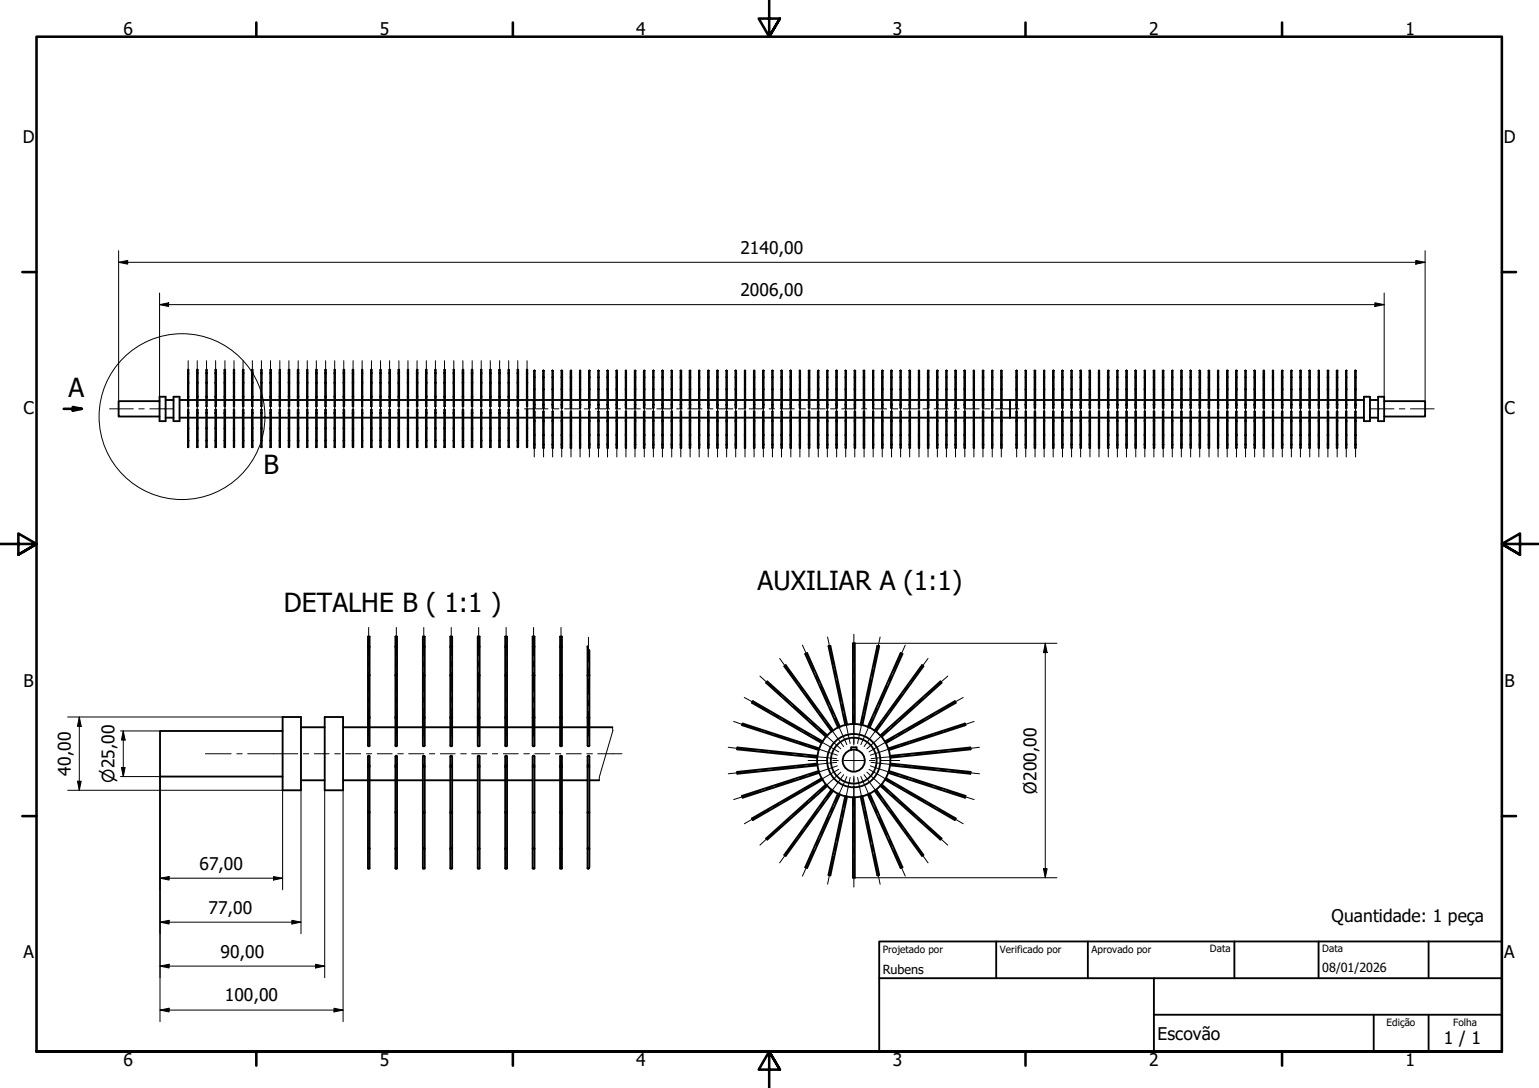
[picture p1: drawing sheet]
<svg xmlns="http://www.w3.org/2000/svg" width="420mm" height="297mm" viewBox="0 0 420 297" stroke-linecap="round" stroke-linejoin="round" font-family="sans-serif">
<defs><g id="words">
<g font-size="7.2">
<text x="18.7" y="108.4">A</text>
<text x="71.9" y="129.5">B</text>
<text x="206.8" y="161">AUXILIAR A (1:1)</text>
<text x="77.5" y="167.1">DETALHE B ( 1:1 )</text>
</g>
<g font-size="4.8">
<text x="33.7" y="9.6">6</text>
<text x="103.7" y="9.6">5</text>
<text x="173.7" y="9.6">4</text>
<text x="243.7" y="9.6">3</text>
<text x="313.7" y="9.6">2</text>
<text x="383.7" y="9.6">1</text>
<text x="6.2" y="38.9">D</text>
<text x="410.5" y="38.9">D</text>
<text x="202.1" y="69.3">2140,00</text>
<text x="202.1" y="80.8">2006,00</text>
<text x="6.4" y="113.1">C</text>
<text x="410.7" y="113.1">C</text>
<text x="6.4" y="187.4">B</text>
<text x="410.7" y="187.4">B</text>
<text x="19.3" y="211.8" transform="rotate(-90 19.3 211.8)">40,00</text>
<text x="283" y="216.6" transform="rotate(-90 283 216.6)">Ø200,00</text>
<text x="54.4" y="237.4">67,00</text>
<text x="57" y="249.4">77,00</text>
<text x="363.5" y="251.8">Quantidade: 1 peça</text>
<text x="6.4" y="261.7">A</text>
<text x="60.2" y="261.4">90,00</text>
<text x="410.7" y="261.7">A</text>
<text x="61.4" y="273.4">100,00</text>
<text x="316" y="283.9">Escovão</text>
<text x="394.2" y="285">1 / 1</text>
<text x="33.7" y="290.9">6</text>
<text x="103.7" y="290.9">5</text>
<text x="173.7" y="290.9">4</text>
<text x="243.7" y="290.9">3</text>
<text x="313.7" y="290.9">2</text>
<text x="383.7" y="290.9">1</text>
</g>
<text font-size="4.6" x="31.2" y="213.7" transform="rotate(-90 31.2 213.7)">⌀25,00</text>
<g font-size="3.4">
<text x="241" y="266">Rubens</text>
<text x="361" y="265.5">08/01/2026</text>
</g>
<g font-size="2.7">
<text x="241" y="260.1">Projetado por</text>
<text x="273" y="260.1">Verificado por</text>
<text x="298" y="260.1">Aprovado por</text>
<text x="330.3" y="260">Data</text>
<text x="361" y="260">Data</text>
<text x="378.5" y="280.2">Edição</text>
<text x="396.7" y="280.1">Folha</text>
</g>
</g></defs>
<g fill="none" stroke="#000" stroke-width=".51">
<path d="M43.6 109.5h-11.2v4.2h11.2M43.6 108.3h1.6v6.7h-1.6zM45.2 114h2.2M45.2 109.2h2.2M47.4 108.3h1.6v6.7h-1.6zM49 114h2.3M49 109.2h2.3M51.3 101l.1 10zM51.3 116.9l.1 .1zM51.3 108.3l.1 .1zM51.3 104.4l.1 .2zM51.3 101.8l.1 .1z"/>
<path d="M51.4 112.6v.2zM51.4 114h2.4M51.4 109.2h2.4M53.8 101h.2l-.2 10zM53.8 116.9l.2 .1zM53.8 108.3l.2 .1zM53.8 104.4l.2 .1zM53.8 101.8l.2 .1zM53.8 112.6l.1 .2zM54 114h2.3M54 109.2h2.3M56.3 101l.1 10z"/>
<path d="M56.3 116.9l.1 .1zM56.3 112.7l.2 .1zM56.3 108.3l.2 .1zM56.3 104.4l.2 .1zM56.3 101.8l.2 .1zM56.5 114h2.3M56.5 109.2h2.3M58.8 101h.2l-.1 10zM58.8 116.9l.2 .1zM58.8 112.7l.2 .1zM58.8 108.3l.2 .1zM58.8 104.4l.2 .1z"/>
<path d="M58.8 101.8l.2 .1zM58.9 112.8h.1M59 114h2.3M59 109.2h2.3M61.3 101h.2l-.1 10zM61.3 117l.2-.1zM61.3 112.8l.2-.1zM61.3 104.5l.2-.1zM61.3 101.9l.2-.1zM61.3 108.3l.2 .1zM61.3 112.8h.1M61.5 114h2.3"/>
<path d="M61.5 109.2h2.3M63.8 101l.1 10zM63.8 116.9l.1 .1zM63.8 112.7l.1 .1zM63.8 108.3l.1 .1zM63.8 104.4l.1 .2zM63.8 101.8l.1 .1zM63.9 114h2.4M63.9 109.2h2.4M66.3 101h.2l-.1 10zM66.3 116.9l.2 .1zM66.3 112.7l.2 .1z"/>
<path d="M66.3 108.3l.2 .1zM66.3 104.4l.2 .1zM66.3 101.8l.2 .1zM66.4 112.8h.1M66.5 114h2.3M66.5 109.2h2.3M68.8 101h.2l-.1 10zM68.8 117l.2-.1zM68.8 112.8l.2-.1zM68.8 104.5l.2-.1zM68.8 101.9l.2-.1zM68.8 108.3l.2 .1z"/>
<path d="M68.8 112.8h.1M69 114h2.3M69 109.2h2.3M71.3 101l.1 10zM71.3 116.9l.1 .1zM71.3 112.7l.1 .1zM71.3 108.3l.1 .1zM71.3 104.4l.1 .2zM71.3 101.8l.1 .1zM71.4 114h2.4M71.4 109.2h2.4M73.8 101h.2l-.1 10z"/>
<path d="M73.8 116.9l.2 .1zM73.8 112.7l.2 .1zM73.8 108.3l.2 .1zM73.8 104.4l.2 .1zM73.8 101.8l.2 .1zM74 114h2.3M74 109.2h2.3M76.3 101l.1 10zM76.3 116.9l.1 .1zM76.3 112.7l.2 .1zM76.3 108.3l.2 .1zM76.3 104.4l.2 .1z"/>
<path d="M76.3 101.8l.2 .1zM76.5 114h2.3M76.5 109.2h2.3M78.8 101h.2l-.1 10zM78.8 116.9l.1 .1zM78.8 112.7l.1 .1zM78.8 108.3l.1 .1zM78.8 104.4l.1 .2zM78.8 101.8l.1 .1zM78.9 112.8h.1M79 114h2.3M79 109.2h2.3"/>
<path d="M81.3 101h.2l-.1 10zM81.3 117l.2-.1zM81.3 112.8l.2-.1zM81.3 104.5l.2-.1zM81.3 101.9l.2-.1zM81.3 108.3l.2 .1zM81.3 112.8h.1M81.5 114h2.3M81.5 109.2h2.3M83.8 101l.1 10zM83.8 116.9l.1 .1zM83.8 112.7l.1 .1z"/>
<path d="M83.8 108.3l.1 .1zM83.8 104.4l.1 .2zM83.8 101.8l.1 .1zM83.9 114h2.4M83.9 109.2h2.4M86.3 101h.2l-.1 10zM86.3 116.9l.2 .1zM86.3 112.7l.2 .1zM86.3 108.3l.2 .1zM86.3 104.4l.2 .1zM86.3 101.8l.2 .1zM86.4 112.8h.1"/>
<path d="M86.5 114h2.3M86.5 109.2h2.3M88.8 101h.2l-.1 10zM88.8 117l.2-.1zM88.8 112.8l.2-.1zM88.8 104.5l.2-.1zM88.8 101.9l.2-.1zM88.8 108.3l.2 .1zM88.8 112.8h.1M89 114h2.3M89 109.2h2.3M91.3 101l.1 10z"/>
<path d="M91.3 116.9l.1 .1zM91.3 112.7l.1 .1zM91.3 108.3l.1 .1zM91.3 104.4l.1 .2zM91.3 101.8l.1 .1zM91.4 114h2.4M91.4 109.2h2.4M93.8 101h.2l-.1 10zM93.8 116.9l.2 .1zM93.8 112.7l.2 .1zM93.8 108.3l.2 .1zM93.8 104.4l.2 .1z"/>
<path d="M93.8 101.8l.2 .1zM93.9 112.8h.1M94 114h2.3M94 109.2h2.3M96.3 101h.2l-.1 10zM96.3 116.9l.1 .1zM96.3 112.7l.2 .1zM96.3 108.3l.2 .1zM96.3 104.4l.2 .1zM96.3 101.8l.2 .1zM96.3 112.8h.1M96.5 114h2.3"/>
<path d="M96.5 109.2h2.3M98.8 101l.1 10zM98.8 116.9l.1 .1zM98.8 112.7l.1 .1zM98.8 108.3l.1 .1zM98.8 104.4l.1 .2zM98.8 101.8l.1 .1zM98.9 114h2.4M98.9 109.2h2.4M101.3 101h.2l-.1 10zM101.3 117l.2-.1zM101.3 112.8l.2-.1z"/>
<path d="M101.3 104.5l.2-.1zM101.3 101.9l.2-.1zM101.3 108.3l.2 .1zM101.5 114h2.3M101.5 109.2h2.3M103.8 101l.1 10zM103.8 116.9l.1 .1zM103.8 112.7l.1 .1zM103.8 108.3l.1 .1zM103.8 104.4l.1 .1zM103.8 101.8l.1 .1zM103.9 114h2.4"/>
<path d="M103.9 109.2h2.4M106.3 101h.2l-.1 10zM106.3 116.9l.2 .1zM106.3 112.7l.2 .1zM106.3 108.3l.2 .1zM106.3 104.4l.2 .1zM106.3 101.8l.2 .1zM106.4 112.8h.1M106.5 114h2.3M106.5 109.2h2.3M108.8 101h.2l-.1 10zM108.8 117l.2-.1z"/>
<path d="M108.8 112.8l.2-.1zM108.8 101.9l.2-.1zM108.8 108.3l.2 .1zM108.8 104.4l.2 .1zM108.8 112.8h.1M109 114h2.3M109 109.2h2.3M111.3 101l.1 10zM111.3 116.9l.1 .1zM111.3 112.7l.1 .1zM111.3 108.3l.1 .1zM111.3 104.4l.1 .2z"/>
<path d="M111.3 101.8l.1 .1zM111.4 114h2.4M111.4 109.2h2.4M113.8 101h.2l-.1 10zM113.8 116.9l.2 .1zM113.8 112.7l.2 .1zM113.8 108.3l.2 .1zM113.8 104.4l.2 .1zM113.8 101.8l.2 .1zM113.9 112.8h.1M114 114h2.3M114 109.2h2.3"/>
<path d="M116.3 101h.2l-.1 10zM116.3 117l.2-.1zM116.3 112.8l.2-.1zM116.3 104.5l.2-.1zM116.3 101.9l.2-.1zM116.3 108.3l.2 .1zM116.3 112.8h.1M116.5 114h2.3M116.5 109.2h2.3M118.8 101l.1 10zM118.8 116.9l.1 .1zM118.8 112.7l.1 .1z"/>
<path d="M118.8 108.3l.1 .1zM118.8 104.4l.1 .2zM118.8 101.8l.1 .1zM118.9 114h2.4M118.9 109.2h2.4M121.3 101h.2l-.2 10zM121.3 116.9l.2 .1zM121.3 112.7l.2 .1zM121.3 108.3l.2 .1zM121.3 104.4l.2 .1zM121.3 101.8l.2 .1zM121.5 114h2.3"/>
<path d="M121.5 109.2h2.3M123.8 101l.1 10zM123.8 116.9l.1 .1zM123.8 108.3l.2 .1zM123.8 104.4l.2 .1zM123.8 101.8l.2 .1zM123.9 112.6l-.1 .2zM124 114h2.3M124 109.2h2.3M126.3 101h.2l-.1 10zM126.3 116.9l.2 .1zM126.3 112.7l.2 .1z"/>
<path d="M126.3 108.3l.2 .1zM126.3 104.4l.2 .1zM126.3 101.8l.2 .1zM126.4 112.8h.1M126.5 114h2.3M126.5 109.2h2.3M128.8 101h.2l-.1 10zM128.8 117l.2-.1zM128.8 112.8l.2-.1zM128.8 104.5l.2-.1zM128.8 101.9l.2-.1zM128.8 108.3l.2 .1z"/>
<path d="M128.8 112.8h.1M129 114h2.3M129 109.2h2.3M131.3 101l.1 10zM131.3 116.9l.1 .1zM131.3 112.7l.1 .1zM131.3 108.3l.1 .1zM131.3 104.4l.1 .2zM131.3 101.8l.1 .1zM131.4 114h2.4M131.4 109.2h2.4M133.8 101h.2l-.1 10z"/>
<path d="M133.8 116.9l.2 .1zM133.8 112.7l.2 .1zM133.8 108.3l.2 .1zM133.8 104.4l.2 .1zM133.8 101.8l.2 .1zM133.9 112.8h.1M134 114h2.3M134 109.2h2.3M136.3 101h.2l-.1 10zM136.3 117l.2-.1zM136.3 112.8l.2-.1zM136.3 104.5l.2-.1z"/>
<path d="M136.3 101.9l.2-.1zM136.3 108.3l.2 .1zM136.3 112.8h.1M136.5 114h2.3M136.5 109.2h2.3M138.8 101l.1 10zM138.8 116.9l.1 .1zM138.8 112.7l.1 .1zM138.8 108.3l.1 .1zM138.8 104.4l.1 .2zM138.8 101.8l.1 .1zM138.9 114h2.4"/>
<path d="M138.9 109.2h2.4M141.3 101h.2l-.1 10zM141.3 116.9l.2 .1zM141.3 108.3l.2 .1zM141.3 104.4l.2 .1zM141.3 101.8l.2 .1zM141.4 112.6v.2zM141.5 114h2.3M141.5 109.2h2.3M143.8 101l.1 10zM143.8 116.9l.1 .1zM143.8 112.7l.1 .1z"/>
<path d="M143.8 108.3l.2 .1zM143.8 104.4l.2 .1zM143.8 101.8l.2 .1zM144 114h1.8M144 109.2h1.8M145.7 109.2v4.8M145.8 112.3l.2 .1v9.9h-.2zM145.8 101.2v10.2h.2v-.9M145.8 101.2h.2zM145.8 103h.2zM145.8 118.7h.2zM145.9 106.2v.1z"/>
<path d="M145.9 110.4v.2zM145.9 114.9h.1l-.2 .1zM146 101.2l-.1 9.3M146 114h2.3M146 109.2h2.3M148.3 112.4l.2-.1v10h-.2zM148.3 101.2h.2zM148.3 103h.2zM148.3 110.5h.2zM148.3 114.9l.2 .1zM148.3 118.7l.2 .1zM148.3 101.2v9.3"/>
<path d="M148.3 106.2l.2 .1zM148.5 101.2v10.2h-.2v-.9M148.5 114h2.3M148.5 109.2h2.3M150.8 112.3l.1 10zM150.8 101.2v10.2l.1-10.2M150.9 101.2h.1M150.8 103h.1zM150.8 106.2l.1 .1zM150.8 110.4l.1 .2zM150.8 114.9l.1 .1zM150.8 118.7l.1 .2z"/>
<path d="M150.9 114h2.4M150.9 109.2h2.4M153.3 101.2v10.2h.2v-.9M153.3 112.3l.2 .1v9.9h-.2zM153.3 101.2h.2zM153.3 103h.2zM153.3 110.5h.2zM153.3 114.9h.2zM153.3 118.7h.2zM153.4 106.2l.1 .1h-.2zM153.5 101.2l-.1 9.3M153.5 114h2.3"/>
<path d="M153.5 109.2h2.3M155.8 101.2v9.3M155.8 112.3l.2 10h-.2zM155.9 101.2h.1M155.8 103h.2zM155.8 106.2l.2 .1zM155.8 110.4l.1 .2zM155.8 114.9l.2 .1zM155.8 118.7l.1 .2zM156 101.2v10.2h-.2v-.9M156 114h2.3M156 109.2h2.3"/>
<path d="M158.3 101.2v10.2l.1-10.2M158.3 112.3l.1 10zM158.4 101.2h.1M158.3 103h.1zM158.3 110.5l.1-.1v.2zM158.3 114.9h.1zM158.3 118.7l.1 .2zM158.4 106.2l-.1 .1zM158.4 114h2.4M158.4 109.2h2.4M160.8 101.2v10.2l.2-10.2M160.8 101.2h.2z"/>
<path d="M160.8 103h.2zM160.8 118.7l.2 .1zM160.8 112.3l.2 10h-.2zM160.8 106.2l.2 .1zM160.8 110.4l.1 .2zM160.8 114.9l.2 .1zM161 114h2.3M161 109.2h2.3M163.3 101.2v10.2l.1-10.2M163.3 112.3l.1 10zM163.4 101.2h.1M163.3 103h.1z"/>
<path d="M163.3 106.2l.1 .1zM163.3 110.4l.1 .2zM163.3 114.9l.1 .1zM163.3 118.7l.1 .2zM163.4 114h2.4M163.4 109.2h2.4M165.8 112.3l.2 .1v9.9h-.2zM165.8 101.2v10.2h.2v-.9M165.8 101.2h.2zM165.8 103h.2zM165.8 110.5h.2zM165.8 114.9h.2z"/>
<path d="M165.8 118.7h.2zM165.9 106.2v.1zM166 101.2l-.1 9.3M166 114h2.3M166 109.2h2.3M168.3 112.4l.2-.1v10h-.2zM168.3 101.2h.2zM168.3 103h.2zM168.3 110.5h.2zM168.3 114.9l.2 .1zM168.3 118.7l.2 .1zM168.3 101.2v9.3"/>
<path d="M168.3 106.2l.2 .1zM168.5 101.2v10.2h-.2v-.9M168.5 114h2.3M168.5 109.2h2.3M170.8 112.3l.1 10zM170.8 101.2v10.2l.1-10.2M170.9 101.2h.1M170.8 103h.1zM170.8 106.2l.1 .1zM170.8 110.4l.1 .2zM170.8 114.9l.1 .1zM170.8 118.7l.1 .2z"/>
<path d="M170.9 114h2.4M170.9 109.2h2.4M173.3 101.2v10.2h.2v-.9M173.3 112.3l.2 .1v9.9h-.2zM173.3 101.2h.2zM173.3 103h.2zM173.3 110.5h.2zM173.3 114.9h.2zM173.3 118.7h.2zM173.4 106.2l.1 .1h-.2zM173.5 101.2l-.1 9.3M173.5 114h2.3"/>
<path d="M173.5 109.2h2.3M175.8 112.4l.2-.1v10h-.2zM175.8 101.2h.2zM175.8 103h.2zM175.8 110.5h.2zM175.8 114.9l.2 .1zM175.8 118.7l.2 .1zM175.8 101.2v9.3M175.8 106.2l.2 .1zM176 101.2v10.2h-.2v-.9M176 114h2.3M176 109.2h2.3"/>
<path d="M178.3 101.2v10.2l.1-10.2M178.3 112.3l.1 10zM178.4 101.2h.1M178.3 103h.1zM178.3 110.5l.1-.1v.2zM178.3 114.9h.1zM178.3 118.7l.1 .2zM178.4 106.2v.1zM178.4 114h2.4M178.4 109.2h2.4M180.8 112.4h.2v9.9h-.2zM180.8 101.2v10.2l.2-10.2"/>
<path d="M180.8 101.2h.2zM180.8 103h.2zM180.8 110.5h.2zM180.8 114.9l.2 .1zM180.8 118.7l.2 .1zM180.8 106.2l.2 .1zM181 114h2.3M181 109.2h2.3M183.3 101.2v10.2l.2-10.2M183.3 112.3l.2 10zM183.4 101.2h.1M183.3 103h.2z"/>
<path d="M183.3 106.2l.2 .1zM183.3 110.4l.1 .2zM183.3 114.9l.2 .1zM183.3 118.7l.1 .2zM183.5 114h2.3M183.5 109.2h2.3M185.8 112.3l.2 .1v9.9h-.2zM185.8 101.2v10.2h.2v-.9M185.8 101.2h.2zM185.8 103h.2zM185.8 118.7h.2zM185.9 106.2v.1z"/>
<path d="M185.9 110.4v.2zM185.9 114.9h.1l-.2 .1zM186 101.2l-.1 9.3M186 114h2.3M186 109.2h2.3M188.3 112.4l.2-.1v10h-.2zM188.3 101.2h.2zM188.3 103h.2zM188.3 110.5h.2zM188.3 114.9l.2 .1zM188.3 118.7l.2 .1zM188.3 101.2v9.3"/>
<path d="M188.3 106.2l.2 .1zM188.5 101.2v10.2h-.2v-.9M188.5 114h2.3M188.5 109.2h2.3M190.8 112.3l.1 10zM190.8 101.2v10.2l.1-10.2M190.9 101.2h.1M190.8 103h.1zM190.8 106.2l.1 .1zM190.8 110.4l.1 .2zM190.8 114.9l.1 .1zM190.8 118.7l.1 .2z"/>
<path d="M190.9 114h2.4M190.9 109.2h2.4M193.3 101.2v10.2h.2v-.9M193.3 112.3l.2 .1v9.9h-.2zM193.3 101.2h.2zM193.3 103h.2zM193.3 110.5h.2zM193.3 114.9h.2zM193.3 118.7h.2zM193.4 106.2l.1 .1h-.2zM193.5 101.2l-.1 9.3M193.5 114h2.3"/>
<path d="M193.5 109.2h2.3M195.8 112.4l.2-.1v10h-.2zM195.8 101.2h.2zM195.8 103h.2zM195.8 110.5h.2zM195.8 114.9l.2 .1zM195.8 118.7l.2 .1zM195.8 101.2v9.3M195.8 106.2l.2 .1zM196 101.2v10.2h-.2v-.9M196 114h2.3M196 109.2h2.3"/>
<path d="M198.3 101.2v10.2l.1-10.2M198.3 112.3l.1 10zM198.4 101.2h.1M198.3 103h.1zM198.3 110.5l.1-.1v.2zM198.3 114.9h.1zM198.3 118.7l.1 .2zM198.4 106.2l-.1 .1zM198.4 114h2.4M198.4 109.2h2.4M200.8 112.4h.2v9.9h-.2zM200.8 101.2l.1 10.2 .1-10.2"/>
<path d="M200.8 101.2h.2zM200.8 103h.2zM200.8 106.3h.2zM200.8 110.5h.2zM200.8 114.9h.2zM200.8 118.7h.2zM201 114h2.3M201 109.2h2.3M203.3 101.2v10.2l.2-10.2M203.3 112.3l.2 10zM203.4 101.2h.1M203.3 103h.2z"/>
<path d="M203.3 106.2l.2 .1zM203.3 110.4l.1 .2zM203.3 114.9l.2 .1zM203.3 118.7l.1 .2zM203.5 114h2.3M203.5 109.2h2.3M205.8 112.3l.2 .1v9.9h-.2zM205.8 101.2v10.2h.2v-.9M205.9 101.2h.1M205.8 103h.1zM205.8 118.7l.1 .2zM205.9 106.2v.1z"/>
<path d="M205.9 110.4v.2zM205.9 114.9v.1zM206 101.2l-.1 9.3M206 114h2.3M206 109.2h2.3M208.3 112.4h.2v9.9h-.2zM208.3 101.2h.2zM208.3 103h.2zM208.3 110.5h.2zM208.3 114.9l.2 .1zM208.3 118.7l.2 .1zM208.3 101.2v9.3"/>
<path d="M208.3 106.2l.2 .1zM208.5 101.2l-.1 10.2-.1-.9M208.5 114h2.3M208.5 109.2h2.3M210.8 112.3l.1 10zM210.8 101.2v10.2l.1-10.2M210.9 101.2h.1M210.8 103h.1zM210.8 106.2l.1 .1zM210.8 110.4l.1 .2zM210.8 114.9l.1 .1zM210.8 118.7l.1 .2z"/>
<path d="M210.9 114h2.4M210.9 109.2h2.4M213.3 101.2v10.2h.2v-.9M213.3 112.3l.2 .1v9.9h-.2zM213.3 101.2h.2zM213.3 103h.2zM213.3 110.5h.2zM213.3 114.9h.2zM213.3 118.7h.2zM213.4 106.2v.1zM213.5 101.2l-.1 9.3M213.5 114h2.3"/>
<path d="M213.5 109.2h2.3M215.8 112.4l.2-.1v10h-.2zM215.8 101.2h.2zM215.8 103h.2zM215.8 118.7l.2 .1zM215.8 101.2v9.3M215.8 106.2l.2 .1zM215.8 110.4l.1 .2zM215.8 114.9l.2 .1zM216 101.2v10.2h-.2v-.9M216 114h2.3M216 109.2h2.3"/>
<path d="M218.3 101.2v10.2l.1-10.2M218.3 112.3l.1 10zM218.4 101.2h.1M218.3 103h.1zM218.3 106.2l.1 .1zM218.3 110.4l.1 .2zM218.3 114.9l.1 .1zM218.3 118.7l.1 .2zM218.4 114h2.4M218.4 109.2h2.4M220.8 112.3l.2 .1v9.9h-.2zM220.8 101.2v10.2h.2v-.9"/>
<path d="M220.8 101.2h.2zM220.8 103h.2zM220.8 110.5h.2zM220.8 114.9h.2zM220.8 118.7h.2zM220.9 106.2l.1 .1h-.2zM221 101.2l-.1 9.3M221 114h2.3M221 109.2h2.3M223.3 112.4l.2-.1v10h-.2zM223.3 101.2v9.3M223.4 101.2h.1"/>
<path d="M223.3 103h.2zM223.3 106.2l.2 .1zM223.3 110.4l.1 .2zM223.3 114.9l.2 .1zM223.3 118.7l.1 .2zM223.5 101.2v10.2h-.2v-.9M223.5 114h2.3M223.5 109.2h2.3M225.8 112.3l.1 10zM225.8 101.2v10.2l.1-10.2M225.9 101.2h.1M225.8 103h.1z"/>
<path d="M225.8 110.5l.1-.1v.2zM225.8 114.9h.1zM225.8 118.7l.1 .2zM225.9 106.2v.1zM225.9 114h2.4M225.9 109.2h2.4M228.3 101.2v10.2l.2-10.2M228.3 112.4h.2v9.9h-.2zM228.3 101.2h.2zM228.3 103h.2zM228.3 106.3h.2zM228.3 110.5h.2z"/>
<path d="M228.3 114.9l.2 .1zM228.3 118.7l.2 .1zM228.5 114h2.3M228.5 109.2h2.3M230.8 112.3l.1 10zM230.8 101.2v10.2l.1-10.2M230.9 101.2h.1M230.8 103h.1zM230.8 106.2l.1 .1zM230.8 110.4l.1 .2zM230.8 114.9l.1 .1zM230.8 118.7l.1 .2z"/>
<path d="M230.9 114h2.4M230.9 109.2h2.4M233.3 101.2v10.2h.2v-.9M233.3 112.3l.2 .1v9.9h-.2zM233.3 101.2h.2zM233.3 103h.2zM233.3 110.5h.2zM233.3 114.9h.2zM233.3 118.7h.2zM233.4 106.2v.1zM233.5 101.2l-.1 9.3M233.5 114h2.3"/>
<path d="M233.5 109.2h2.3M235.8 112.4l.2-.1v10h-.2zM235.8 101.2h.2zM235.8 103h.2zM235.8 110.5h.2zM235.8 114.9l.2 .1zM235.8 118.7l.2 .1zM235.8 101.2v9.3M235.8 106.2l.2 .1zM236 101.2v10.2h-.2v-.9M236 114h2.3M236 109.2h2.3"/>
<path d="M238.3 101.2v10.2l.1-10.2M238.3 112.3l.1 10zM238.4 101.2h.1M238.3 103h.1zM238.3 106.2l.1 .1zM238.3 110.4l.1 .2zM238.3 114.9l.1 .1zM238.3 118.7l.1 .1zM238.4 114h2.4M238.4 109.2h2.4M240.8 112.3l.2 .1v9.9h-.2zM240.8 101.2v10.2h.2v-.9"/>
<path d="M240.8 101.2h.2zM240.8 103h.2zM240.8 110.5h.2zM240.8 114.9h.2zM240.8 118.7h.2zM240.9 106.2l.1 .1h-.2zM241 101.2l-.1 9.3M241 114h2.3M241 109.2h2.3M243.3 112.4l.2-.1v10h-.2zM243.3 101.2h.2zM243.3 103h.2z"/>
<path d="M243.3 110.5h.2zM243.3 114.9l.2 .1zM243.3 118.7l.2 .1zM243.3 101.2v9.3M243.3 106.2l.2 .1zM243.5 101.2v10.2h-.2v-.9M243.5 114h2.3M243.5 109.2h2.3M245.8 112.3l.1 10zM245.8 101.2v10.2l.1-10.2M245.9 101.2h.1M245.8 103h.1z"/>
<path d="M245.8 110.5l.1-.1v.2zM245.8 114.9h.1zM245.8 118.7l.1 .2zM245.9 106.2v.1zM245.9 114h2.4M245.9 109.2h2.4M248.3 101.2v10.2l.2-10.2M248.3 112.4h.2v9.9h-.2zM248.3 101.2h.2zM248.3 103h.2zM248.3 110.5h.2zM248.3 114.9l.2 .1z"/>
<path d="M248.3 118.7l.2 .1zM248.3 106.2l.2 .1zM248.5 114h2.3M248.5 109.2h2.3M250.8 112.3l.2 10zM250.8 101.2v10.2l.2-10.2M250.9 101.2h.1M250.8 103h.2zM250.8 106.2l.2 .1zM250.8 110.4l.1 .2zM250.8 114.9l.2 .1zM250.8 118.7l.1 .2z"/>
<path d="M251 114h2.3M251 109.2h2.3M253.3 101.2v10.2h.2v-.9M253.3 112.3l.2 .1v9.9h-.2zM253.3 101.2h.2zM253.3 103h.2zM253.3 110.5h.2zM253.3 114.9h.2zM253.3 118.7h.2zM253.4 106.2l.1 .1h-.2zM253.5 101.2l-.1 9.3M253.5 114h2.3"/>
<path d="M253.5 109.2h2.3M255.8 112.4l.2-.1v10h-.2zM255.8 101.2h.2zM255.8 103h.2zM255.8 110.5h.2zM255.8 114.9l.2 .1zM255.8 118.7l.2 .1zM255.8 101.2v9.3M255.8 106.2l.2 .1zM256 101.2v10.2h-.2v-.9M256 114h2.3M256 109.2h2.3"/>
<path d="M258.3 101.2v10.2l.1-10.2M258.3 112.3l.1 10zM258.4 101.2h.1M258.3 103h.1zM258.3 106.2l.1 .1zM258.3 110.4l.1 .2zM258.3 114.9l.1 .1zM258.3 118.7l.1 .2zM258.4 114h2.4M258.4 109.2h2.4M260.8 112.3l.2 .1v9.9h-.2zM260.8 101.2v10.2h.2v-.9"/>
<path d="M260.8 101.2h.2zM260.8 103h.2zM260.8 110.5h.2zM260.8 114.9h.2zM260.8 118.7h.2zM260.9 106.2v.1zM261 101.2l-.1 9.3M261 114h2.3M261 109.2h2.3M263.3 112.4l.2-.1v10h-.2zM263.3 101.2h.2zM263.3 103h.2z"/>
<path d="M263.3 118.7l.2 .1zM263.3 101.2v9.3M263.3 106.2l.2 .1zM263.3 110.4l.1 .2zM263.3 114.9l.2 .1zM263.5 101.2v10.2h-.2v-.9M263.5 114h2.3M263.5 109.2h2.3M265.8 112.3l.1 10zM265.8 101.2v10.2l.1-10.2M265.9 101.2h.1M265.8 103h.1z"/>
<path d="M265.8 110.5h.1zM265.8 114.9h.1zM265.8 118.7l.1 .1zM265.9 106.2v.1zM265.9 114h2.4M265.9 109.2h2.4M268.3 101.2l.1 10.2 .1-10.2M268.3 112.4h.2v9.9h-.2zM268.3 101.2h.2zM268.3 103h.2zM268.3 110.5h.2zM268.3 114.9h.2z"/>
<path d="M268.3 118.7h.2zM268.4 106.2v.1zM268.5 114h2.3M268.5 109.2h2.3M270.8 112.3l.2 10zM270.8 101.2v10.2l.2-10.2M270.9 101.2h.1M270.8 103h.2zM270.8 106.2l.2 .1zM270.8 110.4l.1 .2zM270.8 114.9l.2 .1zM270.8 118.7l.1 .2z"/>
<path d="M271 114h2.3M271 109.2h2.3M273.3 101.2v10.2h.2v-.9M273.3 112.3l.2 .1v9.9h-.2zM273.4 101.2h.1M273.3 103h.1zM273.3 106.3l.1-.1zM273.3 110.5l.1-.1v.2zM273.3 114.9h.1zM273.3 118.7l.1 .2zM273.5 101.2l-.1 9.3M273.5 114h3.9"/>
<path d="M273.5 109.2h3.9M275.7 109.2v4.8M277.4 112.4l.2-.1v10h-.2zM277.4 101.2l.1 9.3M277.6 101.2h.1M277.5 103h.1zM277.5 106.2l.1 .1zM277.5 110.4l.1 .2zM277.5 114.9l.1 .1zM277.5 118.7l.1 .2zM277.6 101.2v10.2h-.2v-.9M277.6 114h2.4"/>
<path d="M277.6 109.2h2.4M280 101.2v10.2l.1-10.2M280 112.3l.1 10zM280 101.2h.1M280 103h.1zM280 110.5l.1-.1-.1 .2zM280 114.9h.1zM280 118.7v.2zM280 106.2l.1 .1zM280.1 114h2.3M280.1 109.2h2.3M282.4 112.4h.2v9.9h-.2z"/>
<path d="M282.4 101.2l.1 10.2 .1-10.2M282.4 101.2h.2zM282.4 103h.2zM282.4 110.5h.2zM282.4 114.9l.2 .1zM282.4 118.7l.2 .1zM282.5 106.2l.1 .1zM282.6 114h2.4M282.6 109.2h2.4M285 101.2v10.2l.1-10.2M285 112.3l.1 10zM285.1 101.2h.1"/>
<path d="M285 103h.1zM285 106.2l.1 .1zM285 110.4l.1 .2zM285 114.9l.1 .1zM285 118.7l.1 .2zM285.1 114h2.4M285.1 109.2h2.4M287.5 112.3l.2 .1v9.9h-.2zM287.5 101.2v10.2h.2v-.9M287.5 101.2h.2zM287.5 103h.2zM287.5 110.5h.2z"/>
<path d="M287.5 114.9h.2zM287.5 118.7h.2zM287.5 106.2l.2 .1h-.2zM287.7 114h2.2M287.7 109.2h2.2M287.7 101.2l-.1 9.3M289.9 112.4l.2-.1v10h-.2zM289.9 101.2h.2zM289.9 103h.2zM289.9 110.5h.2zM289.9 114.9l.2 .1zM289.9 118.7l.2 .1z"/>
<path d="M289.9 101.2l.1 9.3M290 106.2l.1 .1zM290.1 101.2v10.2h-.2v-.9M290.1 114h2.4M290.1 109.2h2.4M292.5 112.3l.1 10zM292.5 101.2v10.2l.1-10.2M292.5 101.2h.1M292.5 103h.1zM292.5 106.2l.1 .1zM292.5 110.4v.2zM292.5 114.9l.1 .1z"/>
<path d="M292.5 118.7v.2zM292.6 114h2.4M292.6 109.2h2.4M295 101.2v10.2h.1v-.9M295 112.3l.1 .1v9.9h-.1zM295 101.2h.1zM295 103h.1zM295 106.3h.1zM295 110.5h.1zM295 114.9h.1zM295 118.7h.1zM295.1 114h2.3"/>
<path d="M295.1 109.2h2.3M295.1 101.2v9.3M297.4 112.4l.2-.1v10h-.2zM297.4 101.2h.2zM297.4 103h.2zM297.4 110.5h.2zM297.4 114.9l.2 .1zM297.4 118.7l.2 .1zM297.4 101.2l.1 9.3M297.5 106.2l.1 .1zM297.6 101.2v10.2h-.2v-.9M297.6 114h2.4"/>
<path d="M297.6 109.2h2.4M300 101.2v10.2l.1-10.2M300 112.3l.1 10zM300 101.2h.1M300 103h.1zM300 110.5l.1-.1-.1 .2zM300 114.9h.1zM300 118.7v.2zM300 106.2l.1 .1zM300.1 114h2.4M300.1 109.2h2.4M302.5 112.4h.1v9.9h-.1z"/>
<path d="M302.5 101.2v10.2l.1-10.2M302.5 101.2h.1zM302.5 103h.1zM302.5 110.5h.1zM302.5 114.9l.1 .1zM302.5 118.7l.1 .1zM302.5 106.2l.1 .1zM302.6 114h2.4M302.6 109.2h2.4M305 101.2v10.2l.1-10.2M305 112.3l.1 10zM305.1 101.2h.1"/>
<path d="M305 103h.1zM305 106.2l.1 .1zM305 110.4l.1 .2zM305 114.9l.1 .1zM305 118.7l.1 .1zM305.1 114h2.4M305.1 109.2h2.4M307.5 112.3l.2 .1v9.9h-.2zM307.5 101.2v10.2h.2v-.9M307.5 101.2h.2zM307.5 103h.2zM307.5 118.7h.2z"/>
<path d="M307.5 106.2l.1 .1zM307.5 110.4v.2zM307.5 114.9h.2l-.2 .1zM307.7 114h2.2M307.7 109.2h2.2M307.7 101.2l-.1 9.3M309.9 112.4l.2-.1v10h-.2zM309.9 101.2h.2zM309.9 103h.2zM309.9 110.5h.2zM309.9 114.9l.2 .1zM309.9 118.7l.2 .1z"/>
<path d="M309.9 101.2l.1 9.3M310 106.2l.1 .1zM310.1 101.2v10.2h-.2v-.9M310.1 114h2.4M310.1 109.2h2.4M312.5 112.3l.1 10zM312.5 101.2v10.2l.1-10.2M312.5 101.2h.1M312.5 103h.1zM312.5 106.2l.1 .1zM312.5 110.4v.2zM312.5 114.9l.1 .1z"/>
<path d="M312.5 118.7v.2zM312.6 114h2.4M312.6 109.2h2.4M315 101.2v10.2h.2v-.9M315 112.3l.2 .1v9.9h-.2zM315 101.2h.2zM315 103h.2zM315 110.5h.2zM315 114.9h.2zM315 118.7h.2zM315 106.2l.2 .1h-.2zM315.2 114h2.2"/>
<path d="M315.2 109.2h2.2M315.2 101.2l-.1 9.3M317.4 101.2h.2zM317.4 103h.2zM317.4 118.7l.2 .1zM317.4 101.2l.1 9.3M317.5 112.3l.1 10h-.2zM317.5 106.2l.1 .1zM317.5 110.4l.1 .2zM317.5 114.9l.1 .1zM317.6 101.2v10.2h-.2v-.9M317.6 114h2.4"/>
<path d="M317.6 109.2h2.4M320 101.2v10.2l.1-10.2M320 112.3l.1 10zM320 101.2h.1M320 103h.1zM320 110.5l.1-.1-.1 .2zM320 114.9h.1zM320 118.7v.2zM320 106.2l.1 .1zM320.1 114h2.4M320.1 109.2h2.4M322.5 112.4h.1v9.9h-.1z"/>
<path d="M322.5 101.2v10.2l.1-10.2M322.5 101.2h.1zM322.5 103h.1zM322.5 110.5h.1zM322.5 114.9h.1zM322.5 118.7h.1zM322.5 106.2l.1 .1zM322.6 114h2.4M322.6 109.2h2.4M325 101.2v10.2l.1-10.2M325 112.3l.1 10zM325.1 101.2h.1"/>
<path d="M325 103h.1zM325 106.2l.1 .1zM325 110.4l.1 .2zM325 114.9l.1 .1zM325 118.7l.1 .2zM325.1 114h2.4M325.1 109.2h2.4M327.5 112.3l.2 .1v9.9h-.2zM327.5 101.2v10.2h.2v-.9M327.5 101.2h.1M327.5 103h.1zM327.5 118.7v.2z"/>
<path d="M327.5 106.2l.1 .1zM327.5 110.4v.2zM327.5 114.9l.1 .1zM327.7 114h2.2M327.7 109.2h2.2M327.7 101.2l-.1 9.3M329.9 112.4l.2-.1v10h-.2zM329.9 101.2h.2zM329.9 103h.2zM329.9 110.5h.2zM329.9 114.9l.2 .1zM329.9 118.7l.2 .1z"/>
<path d="M329.9 101.2l.1 9.3M330 106.2l.1 .1zM330.1 101.2v10.2h-.2v-.9M330.1 114h2.4M330.1 109.2h2.4M332.5 112.3l.1 10zM332.5 101.2v10.2l.1-10.2M332.5 101.2h.1M332.5 103h.1zM332.5 106.2l.1 .1zM332.5 110.4v.2zM332.5 114.9l.1 .1z"/>
<path d="M332.5 118.7l.1 .1zM332.6 114h2.4M332.6 109.2h2.4M335 101.2v10.2h.2v-.9M335 112.3l.2 .1v9.9h-.2zM335 101.2h.2zM335 103h.2zM335 110.5h.2zM335 114.9h.2zM335 118.7h.2zM335 106.2l.1 .1zM335.2 114h2.2"/>
<path d="M335.2 109.2h2.2M335.2 101.2l-.1 9.3M337.4 101.2h.2zM337.4 103h.2zM337.4 118.7l.2 .1zM337.4 101.2l.1 9.3M337.5 112.3l.1 10h-.2zM337.5 106.2l.1 .1zM337.5 110.4l.1 .2zM337.5 114.9l.1 .1zM337.6 101.2v10.2h-.2v-.9M337.6 114h2.4"/>
<path d="M337.6 109.2h2.4M340 101.2v10.2l.1-10.2M340 112.3l.1 10zM340 101.2h.1M340 103h.1zM340 106.2l.1 .1zM340 110.4v.2zM340 114.9l.1 .1zM340 118.7v.2zM340.1 114h2.4M340.1 109.2h2.4M342.5 112.4h.1v9.9h-.1z"/>
<path d="M342.5 101.2v10.2l.1-.9M342.5 101.2h.1zM342.5 103h.1zM342.5 110.5h.1zM342.5 114.9h.1zM342.5 118.7h.1zM342.5 106.2l.1 .1h-.1zM342.6 114h2.3M342.6 109.2h2.3M342.6 101.2v9.3M344.9 112.4l.2-.1v10h-.2zM344.9 101.2l.1 9.3"/>
<path d="M345.1 101.2h.1M345 103h.1zM345 106.2l.1 .1zM345 110.4l.1 .2zM345 114.9l.1 .1zM345 118.7l.1 .2zM345.1 101.2v10.2h-.2v-.9M345.1 114h2.4M345.1 109.2h2.4M347.5 112.3l.1 10zM347.5 101.2v10.2l.1-10.2M347.5 101.2h.1"/>
<path d="M347.5 103h.1zM347.5 110.5l.1-.1-.1 .2zM347.5 114.9h.1zM347.5 118.7v.2zM347.5 106.2l.1 .1zM347.6 114h2.3M347.6 109.2h2.3M349.9 101.2l.1 10.2 .1-10.2M349.9 112.4h.2v9.9h-.2zM349.9 101.2h.2zM349.9 103h.2zM349.9 118.7l.2 .1z"/>
<path d="M350 106.2l.1 .1zM350 110.4l.1 .2zM350 114.9l.1 .1zM350.1 114h2.4M350.1 109.2h2.4M352.5 112.3l.1 10zM352.5 101.2v10.2l.1-10.2M352.6 101.2h.1M352.5 103h.1zM352.5 106.2l.1 .1zM352.5 110.4l.1 .2zM352.5 114.9l.1 .1z"/>
<path d="M352.5 118.7l.1 .2zM352.6 114h2.4M352.6 109.2h2.4M355 101.2v10.2h.2v-.9M355 112.3l.2 .1v9.9h-.2zM355 101.2h.2zM355 103h.2zM355 110.5h.2zM355 114.9h.2zM355 118.7h.2zM355 106.2l.1 .1zM355.2 114h2.2"/>
<path d="M355.2 109.2h2.2M355.2 101.2l-.1 9.3M357.4 112.4l.2-.1v10h-.2zM357.4 101.2h.2zM357.4 103h.2zM357.4 110.5h.2zM357.4 114.9l.2 .1zM357.4 118.7l.2 .1zM357.4 101.2l.1 9.3M357.5 106.2l.1 .1zM357.6 101.2v10.2h-.2v-.9M357.6 114h2.4"/>
<path d="M357.6 109.2h2.4M360 101.2v10.2l.1-10.2M360 112.3l.1 10zM360 101.2h.1M360 103h.1zM360 106.2l.1 .1zM360 110.4v.2zM360 114.9l.1 .1zM360 118.7l.1 .1zM360.1 114h2.4M360.1 109.2h2.4M362.5 112.3l.1 .1v9.9h-.1z"/>
<path d="M362.5 101.2v10.2h.1v-.9M362.5 101.2h.1zM362.5 103h.1zM362.5 106.3h.1zM362.5 110.5h.1zM362.5 114.9h.1zM362.5 118.7h.1zM362.6 114h2.3M362.6 109.2h2.3M362.6 101.2v9.3M364.9 112.4l.2-.1v10h-.2zM364.9 101.2h.2z"/>
<path d="M364.9 103h.2zM364.9 106.3h.2zM364.9 110.5h.2zM364.9 114.9l.2 .1zM364.9 118.7l.2 .1zM364.9 101.2l.1 9.3M365.1 101.2v10.2h-.2v-.9M365.1 114h2.4M365.1 109.2h2.4M367.5 112.3l.1 10zM367.5 101.2v10.2l.1-10.2M367.5 101.2h.1"/>
<path d="M367.5 103h.1zM367.5 118.7v.2zM367.5 106.2l.1 .1zM367.5 110.4v.2zM367.5 114.9l.1 .1zM367.6 114h2.4M367.6 109.2h2.4M370 101.2v10.2l.1-10.2M370 101.2h.1zM370 103h.1zM370 118.7l.1 .1zM370 112.3l.1 10h-.1z"/>
<path d="M370 106.2l.1 .1zM370 110.4l.1 .2zM370 114.9l.1 .1zM370.1 114h2.3M370.1 109.2h2.3M372.4 108.3h1.6v6.7h-1.6zM374 114h2.2M374 109.2h2.2M376.2 108.3h1.7v6.7h-1.7zM377.9 109.5h11.2v4.2h-11.2M51.3 122v-10.2l.1 10.2M51.3 122l.1 .1z"/>
<path d="M51.4 120.2v.1zM53.8 122v-10.2l.2 10.2M53.8 122l.2 .1zM53.8 120.2l.2 .1zM56.3 122v-10.2l.2 10.2M56.3 122l.2 .1zM56.4 120.2h.1M58.8 122v-10.2l.2 .1v10.1M58.8 122l.2 .1zM58.8 120.3h.2zM61.3 122v-10.2l.2 10.2M61.3 122.1l.2-.1z"/>
<path d="M61.3 120.3h.2zM63.8 122v-10.2l.1 10.2M63.8 122l.1 .1zM63.8 120.3h.1zM66.3 122v-10.2l.2 .1v10.1M66.3 122l.2 .1zM66.3 120.3h.2zM68.8 122v-10.2l.2 10.2M68.8 122.1l.2-.1zM68.8 120.3h.2zM71.3 122v-10.2l.1 10.2M71.3 122l.1 .1z"/>
<path d="M71.3 120.3h.1zM73.8 122l.1-10.2 .1 10.2M73.8 122l.2 .1zM73.8 120.3h.2zM76.3 122v-10.2l.2 10.2M76.3 122l.2 .1zM76.4 120.2h.1M78.8 122v-10.2l.2 .1v10.1M78.8 122l.1 .1zM78.8 120.3h.1zM81.3 122v-10.2l.2 10.2M81.3 122.1l.2-.1z"/>
<path d="M81.3 120.3h.2zM83.8 122v-10.2l.1 10.2M83.8 122l.1 .1zM83.8 120.3h.1zM86.3 122v-10.2l.2 .1v10.1M86.3 122l.2 .1zM86.3 120.3h.2zM88.8 122v-10.2l.2 10.2M88.8 122.1l.2-.1zM88.8 120.3h.2zM91.3 122v-10.2l.1 10.2M91.3 122l.1 .1z"/>
<path d="M91.3 120.3h.1zM93.8 122v-10.2l.2 .1v10.1M93.8 122l.2 .1zM93.8 120.3h.2zM96.3 122v-10.2l.2 10.2M96.3 122l.2 .1zM96.4 120.2h.1M98.8 122v-10.2l.1 10.2M98.8 122l.1 .1zM98.8 120.3h.1zM101.3 122v-10.2l.2 10.2M101.3 122.1l.2-.1z"/>
<path d="M101.3 120.3h.2zM103.8 122v-10.2l.1 10.2M103.8 122l.1 .1zM103.9 120.2h.1M106.3 122v-10.2l.2 .1v10.1M106.3 122l.2 .1zM106.3 120.3h.2zM108.8 122v-10.2l.2 10.2M108.8 122.1l.2-.1zM108.8 120.3h.2zM111.3 122v-10.2l.1 10.2M111.3 122l.1 .1z"/>
<path d="M111.3 120.3h.1zM113.8 122v-10.2l.2 .1v10.1M113.8 122l.2 .1zM113.8 120.3h.2zM116.3 122v-10.2l.2 10.2M116.3 122.1l.2-.1zM116.3 120.3h.2zM118.8 122v-10.2l.1 10.2M118.8 122l.1 .1zM118.8 120.3h.1zM121.3 122v-10.2l.2 10.2M121.3 122l.2 .1z"/>
<path d="M121.3 120.3h.2zM123.8 122v-10.2l.2 10.2M123.8 122l.2 .1zM123.9 120.2l-.1 .1zM126.3 122v-10.2l.2 .1v10.1M126.3 122l.2 .1zM126.3 120.3h.2zM128.8 122v-10.2l.2 10.2M128.8 122.1l.2-.1zM128.8 120.3h.2zM131.3 122v-10.2l.1 10.2M131.3 122l.1 .1z"/>
<path d="M131.3 120.3h.1zM133.8 122v-10.2l.2 .1v10.1M133.8 122l.2 .1zM133.8 120.3h.2zM136.3 122v-10.2l.2 10.2M136.3 122.1l.2-.1zM136.3 120.3h.2zM138.8 122v-10.2l.1 10.2M138.8 122l.1 .1zM138.8 120.3h.1zM141.3 122l.1-10.2 .1 10.2M141.3 122l.2 .1z"/>
<path d="M141.4 120.2l.1 .1zM143.8 122v-10.2l.2 10.2M143.8 122l.2 .1zM143.9 120.2h.1M145.8 121.3h.2zM148.3 121.3l.2 .1zM150.8 121.3l.1 .1zM153.3 121.3h.2zM155.8 121.3l.2 .1zM158.3 121.3l.1 .1zM160.8 121.3l.2 .1zM163.3 121.3l.1 .1z"/>
<path d="M165.8 121.3h.2zM168.3 121.3l.2 .1zM170.8 121.3l.1 .1zM173.3 121.3h.2zM175.8 121.3l.2 .1zM178.3 121.3l.1 .1zM180.8 121.3l.2 .1zM183.3 121.3l.2 .1zM185.8 121.3h.2zM188.3 121.3l.2 .1zM190.8 121.3l.1 .1zM193.3 121.3h.2z"/>
<path d="M195.8 121.3l.2 .1zM198.3 121.3l.1 .1zM200.8 121.3h.2zM203.3 121.3l.2 .1zM205.8 121.3l.1 .1zM208.3 121.3l.2 .1zM210.8 121.3l.1 .1zM213.3 121.3h.2zM215.8 121.3l.2 .1zM218.3 121.3l.1 .1zM220.8 121.3h.2zM223.3 121.3l.2 .1z"/>
<path d="M225.8 121.3l.1 .1zM228.3 121.3l.2 .1zM230.8 121.3l.1 .1zM233.3 121.3h.2zM235.8 121.3l.2 .1zM238.3 121.3l.1 .1zM240.8 121.3h.2zM243.3 121.3l.2 .1zM245.8 121.3l.1 .1zM248.3 121.3l.2 .1zM250.8 121.3l.2 .1zM253.3 121.3h.2z"/>
<path d="M255.8 121.3l.2 .1zM258.3 121.3l.1 .1zM260.8 121.3h.2zM263.3 121.3l.2 .1zM265.8 121.3l.1 .1zM268.3 121.3h.2zM270.8 121.3l.2 .1zM273.3 121.3l.1 .1zM277.5 121.3l.1 .1zM280 121.3l.1 .1zM282.4 121.3l.2 .1zM285 121.3l.1 .1z"/>
<path d="M287.5 121.3h.2zM289.9 121.3l.2 .1zM292.5 121.3l.1 .1zM295 121.3h.1zM297.4 121.3l.2 .1zM300 121.3l.1 .1zM302.5 121.3l.1 .1zM305 121.3l.1 .1zM307.5 121.3h.2zM309.9 121.3l.2 .1zM312.5 121.3l.1 .1zM315 121.3h.2z"/>
<path d="M317.4 121.3l.2 .1zM320 121.3l.1 .1zM322.5 121.3h.1zM325 121.3l.1 .1zM327.5 121.3l.1 .1zM329.9 121.3l.2 .1zM332.5 121.3l.1 .1zM335 121.3h.2zM337.4 121.3l.2 .1zM340 121.3l.1 .1zM342.5 121.3h.1zM345 121.3l.1 .1z"/>
<path d="M347.5 121.3l.1 .1zM349.9 121.3l.2 .1zM352.5 121.3l.1 .1zM355 121.3h.2zM357.4 121.3l.2 .1zM360 121.3l.1 .1zM362.5 121.3h.1zM364.9 121.3l.2 .1zM367.5 121.3l.1 .1zM370 121.3l.1 .1zM100.5 173.8h.4v29.8l-.3 .2-.1-.2zM100.5 176.5l.4 .1z"/>
<path d="M107.9 173.8h.5v29.8l-.2 .2-.3-.2zM107.9 176.5l.5 .1zM115.4 173.8h.6v29.8l-.3 .2-.3-.2zM115.4 176.6h.6zM122.9 173.8h.5v29.8l-.2 .2-.3-.2zM123 176.5l.4 .1zM130.4 173.8h.5v29.8l-.2 .2-.3-.2zM130.5 176.5l.4 .1zM137.9 173.8h.5v29.8l-.2 .2-.3-.2zM137.9 176.6h.5zM145.4 173.8h.5v29.8l-.2 .2-.3-.2zM145.5 176.5l.4 .1z"/>
<path d="M152.9 173.8h.5v29.8l-.2 .2-.3-.2zM153 176.5l.4 .1zM160.4 176.5v27.1l.3 .2 .2-.2v-26.1M160.5 176.5v.1M77.2 199.6h-33.5v12.4h33.5M77.2 195.8h5v20h-5zM82.2 198.6h6.4M88.6 195.8h5.1v20h-5.1zM93.7 198.6h6.8M100.5 195.8h.4l-.1 .3h-.2zM100.5 184.3l.4 .1-.3 .1zM100.9 198.6h7"/>
<path d="M107.9 195.8h.5l-.1 .3h-.2zM107.9 184.3l.5 .1-.3 .1zM108.4 198.6h7M115.5 195.8l.2-.2 .3 .3-.4 .2zM115.5 184.3l.5 .1-.4 .1zM116 198.6h6.9M123 195.8l.2-.2 .2 .3-.3 .2zM123 184.3l.4 .1-.3 .1zM123.4 198.6h7M130.5 195.8h.4l-.1 .3h-.2zM130.5 184.3l.4 .1-.3 .1zM130.9 198.6h7"/>
<path d="M138 195.8h.4l-.1 .3h-.3zM138 184.3l.4 .1-.4 .1zM138.4 198.6h7M145.5 195.8h.4l-.1 .3h-.3zM145.5 184.3l.4 .1-.4 .1zM145.9 198.6h7M153 195.8h.4l-.1 .3-.4-.2zM153 184.3l.4 .1-.3 .1zM153.4 198.6h7M160.5 195.8h.3v.3l-.4-.2zM160.5 184.3l.4 .1-.3 .1zM160.9 198.6h6.3"/>
<path d="M227.5 199.4l-13-17.8-.4 .3 12.9 17.8M229.3 198.4l-9-20.1-.5 .2 9 20.1M231.3 197.8l-4.6-21.5-.5 .1 4.6 21.5M232.9 197.7v-22.1h.5v22.1M234.9 197.8l4.6-21.5 .5 .1-4.5 21.5M236.9 198.4l9-20.1 .5 .2-9 20.1M238.8 199.4l12.9-17.8 .4 .3-12.9 17.8M82.2 213h6.4M93.7 213h6.8M100.5 209.2v-2.6l.1-.3 .3 .3v2.6M100.5 209h.4v.2l-.3 .1zM100.5 209.3v27.8"/>
<path d="M100.9 209.3v27.8M100.9 213h7M107.9 209.2v-2.6l.3-.3 .2 .3v2.6M107.9 209h.5v.2l-.3 .1zM107.9 209.3v27.8M108.4 209.3v27.8M108.4 213h7M115.4 209.2v-2.6l.3-.3 .3 .3v2.6M115.5 209h.4l.1 .2-.4 .1zM115.5 209.3l-.1 27.8M115.9 209.3l.1 27.8M116 213h6.9"/>
<path d="M122.9 209.2v-2.6l.3-.3 .2 .3v2.6M123 209h.4v.2l-.3 .1zM123 209.3l-.1 27.8M123.4 209.3v27.8M123.4 213h7M130.4 209.2v-2.6l.3-.3 .2 .3v2.6M130.5 209h.4v.2l-.3 .1zM130.5 209.3l-.1 27.8M130.9 209.3v27.8M130.9 213h7M137.9 209.2v-2.6l.3-.3 .2 .3v2.6M138 209h.4v.2l-.4 .1z"/>
<path d="M138 209.3l-.1 27.8M138.4 209.3v27.8M138.4 213h7M145.4 209.2v-2.6l.3-.3 .2 .3v2.6M145.5 209h.4v.2l-.4 .1zM145.5 209.3l-.1 27.8M145.9 209.3v27.8M145.9 213h7M152.9 209.2v-2.6l.3-.3 .2 .3v2.6M153 209h.4v.2l-.3 .1-.2-.1zM153 209.3l-.1 27.8M153.4 209.3v27.8"/>
<path d="M153.4 213h7M160.4 209.2v-2.6l.3-.3 .2 .3v2.6M160.5 209h.3l.1 .2-.3 .1-.2-.1zM160.5 209.3l-.1 27.8M160.8 209.3l.1 27.5M160.9 213h2.7M223.1 208.5l-21.9 2.2 .1 .6 21.9-2.3M223.2 206.4l-21.9-2.3-.1 .5 21.9 2.3M223.5 210.5l-20.9 6.8 .2 .5 20.8-6.8M223.6 204.3l-20.8-6.8-.2 .5 20.9 6.8M224.3 212.5l-19 10.9 .2 .5 19.1-11.1M224.6 202.4l-19.1-11-.2 .5 19 11"/>
<path d="M225.5 214.2l-16.3 14.7 .3 .3 16.4-14.6M225.9 200.8l-16.4-14.8-.3 .4 16.3 14.8M227 215.6l-12.9 17.8 .4 .3 13-17.8M228.8 216.6l-9 20.2 .5 .2 9-20.1M230.8 217.3l-4.6 21.6 .5 .1 4.6-21.5M232.3 204.8v-.8h1.6v.8M232.9 217.7v21.9h.5v-21.9M235.5 217.3l4.5 21.6-.5 .1-4.6-21.5M237.4 216.6l9 20.2-.5 .2-9-20.1M239.2 215.6l12.9 17.8-.4 .3-12.9-17.8M240.3 200.8l16.4-14.8 .3 .4-16.3 14.8M240.7 214.2l16.3 14.7-.3 .3-16.4-14.6"/>
<path d="M241.6 202.4l19.1-11 .2 .5-19 11M241.9 212.5l19 10.9-.2 .5-19.1-11.1M242.5 204.3l21-6.8 .1 .5-20.9 6.8M242.7 210.5l20.9 6.8-.1 .5-21-6.8M243 206.4l21.9-2.3 .1 .5-21.9 2.3M243.1 208.5l21.9 2.2-.1 .6-21.9-2.3M100.5 237l.4 .1zM100.5 231.6l.4 .1-.3 .1zM100.5 221.7h.4v.2l-.3 .1zM107.9 237l.5 .1zM107.9 231.6l.5 .1-.3 .1zM107.9 221.7h.5v.2l-.3 .1z"/>
<path d="M115.4 237.1h.6zM115.5 231.6l.5 .1-.4 .1zM115.5 221.7h.4l.1 .2-.4 .1zM123 237l.4 .1zM123 231.6l.4 .1-.3 .1zM123 221.7h.4v.2l-.3 .1zM130.5 237l.4 .1zM130.5 231.6l.4 .1-.3 .1zM130.5 221.7h.4v.2l-.3 .1zM137.9 237.1h.5zM138 231.6l.4 .1-.4 .1zM138 221.7h.4v.2l-.4 .1z"/>
<path d="M145.5 237l.4 .1zM145.5 231.6l.4 .1-.4 .1zM145.5 221.7h.4v.2l-.4 .1zM153 237l.4 .1zM153 231.6l.4 .1-.3 .1zM153 221.7h.4v.2l-.3 .1zM160.5 231.6l.4 .1-.3 .1zM160.5 221.7h.3l.1 .2-.3 .1zM160.8 237l-.4 .1 .3 .1"/>
<circle cx="233.1" cy="207.7" r="10"/>
<circle cx="233.1" cy="207.7" r="6.3"/>
<circle cx="233.1" cy="207.7" r="3"/>
<circle cx="233.1" cy="207.7" r="7.3"/>
</g>
<!-- layer: Linha tracejada (ISO) -->
<path d="M160.4 176.5l.5 1M167.2 198.6l.1 .8-3.7 12.7v.9M160.9 236.8l-.2 .4" fill="none" stroke="#000" stroke-width=".27"/>
<!-- layer: Linha de corte  (ISO) -->
<path d="M17.4 111.6h5M19.9 111.1l2.5 .5-2.5 .5z" fill="none" stroke="#000" stroke-width=".7"/>
<path d="M19.9 111.1l2.5 .5-2.5 .5z" fill="#000"/>
<circle cx="49.7" cy="113.7" r="22.6" fill="none" stroke="#000" stroke-width=".27"/>
<!-- layer: Borda (ISO) -->
<g fill="none" stroke="#000" stroke-width=".7">
<path d="M70 6.1v3.9M140 6.1v3.9M210 0v10l-2.9-4.9h5.8l-2.9 4.9 2.9-4.9M280 6.1v3.9M350 6.1v3.9M6.1 74.3h3.9M410 74.3h3.9M0 148.5h10l-5-2.8v5.7l5-2.9-5 2.9M420 148.5h-10l5-2.8v5.7l-5-2.9 5 2.9M6.1 222.8h3.9M410 222.8h3.9M10 287.1v-277.1h400v277.1h-400h400"/>
<path d="M70 287.1v3.8M140 287.1v3.8M212.9 292l-2.9-4.9 2.9 4.9h-5.8l2.9-4.9v9.9M280 287.1v3.8M350 287.1v3.8"/>
</g>
<path d="M240 257h170v30.1h-170zM272 257v10.1M297 257v10.1M337 257v10.1M360 257v10.1M390 257v10.1M240 267.1h170M315 277h95M315 267.1v20M375 277v10.1M390 277v10.1" fill="none" stroke="#000" stroke-width=".51"/>
<g fill="none" stroke="#000" stroke-width=".27">
<path d="M32.4 71.6l2.5-.5v1zM32.4 71.6h356.7M32.4 68.4v41.1M43.6 80v28.3M377.9 80v28.3M386.5 71.1l2.6 .5-2.6 .5zM389.1 68.4v41.1M43.6 83.2l2.4-.5v1zM43.6 83.2h334.3M375.3 82.7l2.6 .5-2.6 .5zM233.4 175.6h6.4M240 175.6h48.5"/>
<path d="M285.4 175.6l.5 2.6h-1zM285.4 175.6v64M18.5 195.8h58.7M21.7 195.8l.5 2.5h-1.1zM21.7 195.8v20M32.9 199.6h10.8M33.7 199.6l.5 2.4h-1.1zM33.7 199.6v12.4M18.5 215.8h58.7v27.1M21.1 213.3h1.1l-.5 2.5zM32.9 212h10.8v66.9M33.1 209.5h1.1l-.5 2.5z"/>
<path d="M82.2 215.8v39.1M88.6 215.8v51.1M93.7 215.8v63.1M43.7 239.8l2.5-.5v1zM43.7 239.8h33.5M74.7 239.3l2.5 .5-2.5 .5zM233.4 239.6h6.4M240 239.6h48.5M284.9 237.2h1l-.5 2.4zM43.7 251.8l2.5-.5v1zM43.7 251.8h38.5M79.7 251.3l2.5 .5-2.5 .5z"/>
<path d="M43.7 263.8l2.5-.5v1zM43.7 275.8l2.5-.5v1zM43.7 263.8h44.9M43.7 275.8h50M86.2 263.3l2.4 .5-2.4 .5zM91.2 275.3l2.5 .5-2.5 .5z"/>
</g>
<g fill="#000">
<path d="M32.4 71.6l2.5-.5v1zM386.5 71.1l2.6 .5-2.6 .5zM43.6 83.2l2.4-.5v1zM375.3 82.7l2.6 .5-2.6 .5zM285.4 175.6l.5 2.6h-1zM21.7 195.8l.5 2.5h-1.1zM21.1 213.3h1.1l-.5 2.5zM33.1 209.5h1.1l-.5 2.5zM33.7 199.6l.5 2.4h-1.1zM43.7 239.8l2.5-.5v1zM284.9 237.2h1l-.5 2.4zM43.7 251.8l2.5-.5v1z"/>
<path d="M74.7 239.3l2.5 .5-2.5 .5zM79.7 251.3l2.5 .5-2.5 .5zM43.7 263.8l2.5-.5v1zM43.7 275.8l2.5-.5v1zM86.2 263.3l2.4 .5-2.4 .5zM91.2 275.3l2.5 .5-2.5 .5z"/>
</g>
<!-- layer: Linha de centro (ISO) -->
<g fill="none" stroke="#000" stroke-width=".27">
<path d="M51.4 98.5v4.4M53.8 98.5v4.4M56.4 98.5v4.4M58.9 98.5v4.4M61.4 98.5v4.4M63.9 98.5v4.4M66.4 98.5v4.4M68.9 98.5v4.4M71.4 98.5v4.4M73.9 98.5v4.4M76.4 98.5v4.4M78.9 98.5v4.4"/>
<path d="M81.4 98.5v4.4M83.9 98.5v4.4M86.4 98.5v4.4M88.9 98.5v4.4M91.4 98.5v4.4M93.9 98.5v4.4M96.4 98.5v4.4M98.9 98.5v4.4M101.4 98.5v4.4M103.9 98.5v4.4M106.4 98.5v4.4M108.9 98.5v4.4"/>
<path d="M111.4 98.5v4.4M113.9 98.5v4.4M116.4 98.5v4.4M118.9 98.5v4.4M121.3 98.5v4.4M123.9 98.5v4.4M126.4 98.5v4.4M128.9 98.5v4.4M131.4 98.5v4.4M133.9 98.5v4.4M136.4 98.5v4.4M138.9 98.5v4.4"/>
<path d="M141.4 98.5v4.4M143.9 98.5v4.4M29.9 111.6h6.5M37.9 111.6h1.5M40.9 111.6h6.5M51.4 104.3v1.5M51.4 107.4v4.3M53.8 104.3v1.5M53.8 107.4v4.3M56.4 104.3v1.5M56.4 107.4v4.3M58.9 104.3v1.5"/>
<path d="M58.9 107.4v4.3M61.4 104.3v1.5M61.4 107.4v4.3M63.9 104.3v1.5M63.9 107.4v4.3M66.4 104.3v1.5M66.4 107.4v4.3M68.9 104.3v1.5M68.9 107.4v4.3M71.4 104.3v1.5M71.4 107.4v4.3M73.9 104.3v1.5"/>
<path d="M73.9 107.4v4.3M76.4 104.3v1.5M76.4 107.4v4.3M78.9 104.3v1.5M78.9 107.4v4.3M81.4 104.3v1.5M81.4 107.4v4.3M83.9 104.3v1.5M83.9 107.4v4.3M86.4 104.3v1.5M86.4 107.4v4.3M88.9 104.3v1.5"/>
<path d="M88.9 107.4v4.3M91.4 104.3v1.5M91.4 107.4v4.3M93.9 104.3v1.5M93.9 107.4v4.3M96.4 104.3v1.5M96.4 107.4v4.3M98.9 104.3v1.5M98.9 107.4v4.3M101.4 104.3v1.5M101.4 107.4v4.3M103.9 104.3v1.5"/>
<path d="M103.9 107.4v4.3M106.4 104.3v1.5M106.4 107.4v4.3M108.9 104.3v1.5M108.9 107.4v4.3M111.4 104.3v1.5M111.4 107.4v4.3M113.9 104.3v1.5M113.9 107.4v4.3M116.4 104.3v1.5M116.4 107.4v4.3M118.9 104.3v1.5"/>
<path d="M118.9 107.4v4.3M121.3 104.3v1.5M121.3 107.4v4.3M123.9 104.3v1.5M123.9 107.4v4.3M126.4 104.3v1.5M126.4 107.4v4.3M128.9 104.3v1.5M128.9 107.4v4.3M131.4 104.3v1.5M131.4 107.4v4.3M133.9 104.3v1.5"/>
<path d="M133.9 107.4v4.3M136.4 104.3v1.5M136.4 107.4v4.3M138.9 104.3v1.5M138.9 107.4v4.3M141.4 104.3v1.5M141.4 107.4v4.3M143.2 111.6h6.4M143.9 104.3v1.5M143.9 107.4v4.3M145.9 111.6v4.3M145.9 117.4v1.5"/>
<path d="M148.4 111.6v4.3M148.4 117.4v1.5M150.9 111.6v4.3M150.9 117.4v1.5M151.1 111.6h1.5M153.4 111.6v4.3M153.4 117.4v1.5M154.1 111.6h4M155.9 111.6v4.3M155.9 117.4v1.5M158.4 111.6v4.3M158.4 117.4v1.5"/>
<path d="M159.5 111.6h1.5M160.9 111.6v4.3M160.9 117.4v1.5M162.5 111.6h3.9M163.4 111.6v4.3M163.4 117.4v1.5M165.9 111.6v4.3M165.9 117.4v1.5M168 111.6h1.4M168.4 111.6v4.3M168.4 117.4v1.5M170.9 111.6v4.3"/>
<path d="M170.9 117.4v1.5M170.9 111.6h3.9M173.4 111.6v4.3M173.4 117.4v1.5M175.9 111.6v4.3M175.9 117.4v1.5M176.3 111.6h1.6M178.4 111.6v4.3M178.4 117.4v1.5M179.3 111.6h4M180.8 111.6v4.3M180.8 117.4v1.5"/>
<path d="M183.4 111.6v4.3M183.4 117.4v1.5M184.7 111.6h1.5M185.9 111.6v4.3M185.9 117.4v1.5M187.8 111.6h3.8M188.4 111.6v4.3M188.4 117.4v1.5M190.9 111.6v4.3M190.9 117.4v1.5M193.2 111.6h1.4M193.4 111.6v4.3"/>
<path d="M193.4 117.4v1.5M195.9 111.6v4.3M195.9 117.4v1.5M196.2 111.6h3.9M198.4 111.6v4.3M198.4 117.4v1.5M200.9 111.6v4.3M200.9 117.4v1.5M201.5 111.6h1.6M203.4 111.6v4.3M203.4 117.4v1.5M204.5 111.6h4"/>
<path d="M205.9 111.6v4.3M205.9 117.4v1.5M208.4 111.6v4.3M208.4 117.4v1.5M210 111.6h1.5M210.9 111.6v4.3M210.9 117.4v1.5M213 111.6h3.9M213.4 111.6v4.3M213.4 117.4v1.5M215.9 111.6v4.3M215.9 117.4v1.5"/>
<path d="M218.4 111.6h1.5M218.4 111.6v4.3M218.4 117.4v1.5M220.9 111.6v4.3M220.9 117.4v1.5M221.4 111.6h3.9M223.4 111.6v4.3M223.4 117.4v1.5M225.9 111.6v4.3M225.9 117.4v1.5M226.8 111.6h1.5M228.4 111.6v4.3"/>
<path d="M228.4 117.4v1.5M229.8 111.6h3.9M230.9 111.6v4.3M230.9 117.4v1.5M233.4 111.6v4.3M233.4 117.4v1.5M235.2 111.6h1.5M235.9 111.6v4.3M235.9 117.4v1.5M238.2 111.6h3.9M238.4 111.6v4.3M238.4 117.4v1.5"/>
<path d="M240.9 111.6v4.3M240.9 117.4v1.5M243.4 111.6v4.3M243.4 117.4v1.5M243.6 111.6h1.5M245.9 111.6v4.3M245.9 117.4v1.5M246.6 111.6h3.9M248.3 111.6v4.3M248.3 117.4v1.5M250.9 111.6v4.3M250.9 117.4v1.5"/>
<path d="M252 111.6h1.5M253.4 111.6v4.3M253.4 117.4v1.5M255 111.6h3.9M255.9 111.6v4.3M255.9 117.4v1.5M258.4 111.6v4.3M258.4 117.4v1.5M260.4 111.6h1.5M260.9 111.6v4.3M260.9 117.4v1.5M263.4 111.6h3.9"/>
<path d="M263.4 111.6v4.3M263.4 117.4v1.5M265.9 111.6v4.3M265.9 117.4v1.5M268.4 111.6v4.3M268.4 117.4v1.5M268.8 111.6h1.5M270.9 111.6v4.3M270.9 117.4v1.5M271.8 111.6h6.4M273.4 111.6v4.3M273.4 117.4v1.5"/>
<path d="M277.6 111.6v4.3M277.6 117.4v1.5M280 111.6v4.3M280 117.4v1.5M282.6 111.6v4.3M282.6 117.4v1.5M285.1 111.6v4.3M285.1 117.4v1.5M287.5 111.6v4.3M287.5 117.4v1.5M290.1 111.6v4.3M290.1 117.4v1.5"/>
<path d="M292.5 111.6v4.3M292.5 117.4v1.5M295 111.6v4.3M295 117.4v1.5M297.6 111.6v4.3M297.6 117.4v1.5M300 111.6v4.3M300 117.4v1.5M302.6 111.6v4.3M302.6 117.4v1.5M305.1 111.6v4.3M305.1 117.4v1.5"/>
<path d="M307.5 111.6v4.3M307.5 117.4v1.5M310.1 111.6v4.3M310.1 117.4v1.5M312.5 111.6v4.3M312.5 117.4v1.5M315 111.6v4.3M315 117.4v1.5M317.6 111.6v4.3M317.6 117.4v1.5M320 111.6v4.3M320 117.4v1.5"/>
<path d="M322.5 111.6v4.3M322.5 117.4v1.5M325.1 111.6v4.3M325.1 117.4v1.5M327.5 111.6v4.3M327.5 117.4v1.5M330.1 111.6v4.3M330.1 117.4v1.5M332.5 111.6v4.3M332.5 117.4v1.5M335 111.6v4.3M335 117.4v1.5"/>
<path d="M337.6 111.6v4.3M337.6 117.4v1.5M340 111.6v4.3M340 117.4v1.5M342.5 111.6v4.3M342.5 117.4v1.5M345.1 111.6v4.3M345.1 117.4v1.5M347.5 111.6v4.3M347.5 117.4v1.5M350.1 111.6v4.3M350.1 117.4v1.5"/>
<path d="M352.6 111.6v4.3M352.6 117.4v1.5M355 111.6v4.3M355 117.4v1.5M357.6 111.6v4.3M357.6 117.4v1.5M360 111.6v4.3M360 117.4v1.5M362.5 111.6v4.3M362.5 117.4v1.5M365.1 111.6v4.3M365.1 117.4v1.5"/>
<path d="M367.5 111.6v4.3M367.5 117.4v1.5M370.1 111.6v4.3M370.1 117.4v1.5M374 111.6h6.6M382 111.6h1.5M385.1 111.6h6.4M145.9 120.4v4.4M148.4 120.4v4.4M150.9 120.4v4.4M153.4 120.4v4.4M155.9 120.4v4.4"/>
<path d="M158.4 120.4v4.4M160.9 120.4v4.4M163.4 120.4v4.4M165.9 120.4v4.4M168.4 120.4v4.4M170.9 120.4v4.4M173.4 120.4v4.4M175.9 120.4v4.4M178.4 120.4v4.4M180.8 120.4v4.4M183.4 120.4v4.4M185.9 120.4v4.4"/>
<path d="M188.4 120.4v4.4M190.9 120.4v4.4M193.4 120.4v4.4M195.9 120.4v4.4M198.4 120.4v4.4M200.9 120.4v4.4M203.4 120.4v4.4M205.9 120.4v4.4M208.4 120.4v4.4M210.9 120.4v4.4M213.4 120.4v4.4M215.9 120.4v4.4"/>
<path d="M218.4 120.4v4.4M220.9 120.4v4.4M223.4 120.4v4.4M225.9 120.4v4.4M228.4 120.4v4.4M230.9 120.4v4.4M233.4 120.4v4.4M235.9 120.4v4.4M238.4 120.4v4.4M240.9 120.4v4.4M243.4 120.4v4.4M245.9 120.4v4.4"/>
<path d="M248.3 120.4v4.4M250.9 120.4v4.4M253.4 120.4v4.4M255.9 120.4v4.4M258.4 120.4v4.4M260.9 120.4v4.4M263.4 120.4v4.4M265.9 120.4v4.4M268.4 120.4v4.4M270.9 120.4v4.4M273.4 120.4v4.4M277.6 120.4v4.4"/>
<path d="M280 120.4v4.4M282.6 120.4v4.4M285.1 120.4v4.4M287.5 120.4v4.4M290.1 120.4v4.4M292.5 120.4v4.4M295 120.4v4.4M297.6 120.4v4.4M300 120.4v4.4M302.6 120.4v4.4M305.1 120.4v4.4M307.5 120.4v4.4"/>
<path d="M310.1 120.4v4.4M312.5 120.4v4.4M315 120.4v4.4M317.6 120.4v4.4M320 120.4v4.4M322.5 120.4v4.4M325.1 120.4v4.4M327.5 120.4v4.4M330.1 120.4v4.4M332.5 120.4v4.4M335 120.4v4.4M337.6 120.4v4.4"/>
<path d="M340 120.4v4.4M342.5 120.4v4.4M345.1 120.4v4.4M347.5 120.4v4.4M350.1 120.4v4.4M352.6 120.4v4.4M355 120.4v4.4M357.6 120.4v4.4M360 120.4v4.4M362.5 120.4v4.4M365.1 120.4v4.4M367.5 120.4v4.4"/>
<path d="M370.1 120.4v4.4M100.6 171.3v7.8M108.2 171.3v7.8M115.7 171.3v7.8M123.2 171.3v7.8M130.7 171.3v7.8M138.2 171.3v7.8M145.7 171.3v7.8M153.2 171.3v7.8M160.7 174v6.8M212.9 179.8l4.5 6.2M219.1 176.1l3.1 7.1"/>
<path d="M225.9 173.9l1.6 7.6M233.1 173.2v7.7M240.3 173.9l-1.6 7.6M247.1 176.1l-3.1 7.1M253.4 179.8l-4.5 6.2M100.6 180.5v1.5M100.6 183.6v5.2M100.6 190.3v1.5M100.6 193.3v7.7M108.2 180.5v1.5M108.2 183.6v5.2M108.2 190.3v1.5"/>
<path d="M108.2 193.3v7.7M115.7 180.5v1.5M115.7 183.6v5.2M115.7 190.3v1.5M115.7 193.3v7.7M123.2 180.5v1.5M123.2 183.6v5.2M123.2 190.3v1.5M123.2 193.3v7.7M130.7 180.5v1.5M130.7 183.6v5.2M130.7 190.3v1.5"/>
<path d="M130.7 193.3v7.7M138.2 180.5v1.5M138.2 183.6v5.2M138.2 190.3v1.5M138.2 193.3v7.7M145.7 180.5v1.5M145.7 183.6v5.2M145.7 190.3v1.5M145.7 193.3v7.7M153.2 180.5v1.5M153.2 183.6v5.2M153.2 190.3v1.5"/>
<path d="M153.2 193.3v7.7M160.7 182.4v1.4M160.7 185.3v4.4M160.7 191.2v1.5M160.7 194.2v6.8M200.3 197l7.3 2.4M203.2 190.4l6.7 3.9M207.5 184.6l5.7 5.1M209.1 199.8l1.4 .5M211.3 195l1.2 .8M213.9 196.5l4.5 2.6M214.3 190.7l1.2 1.1"/>
<path d="M216.6 192.8l3.9 3.5M218.2 187.2l.9 1.3M219.7 199.9l1.3 .7M220 189.7l3.1 4.2M221.6 197.3l1.1 1M222.8 184.6l.7 1.4M223.8 199.3l5.8 5.2M224 195.1l.9 1.2M224 187.3l2.2 4.8M225.7 197.5l4.6 6.3M226.8 193.5l.6 1.4M227.8 182.9l.4 1.5"/>
<path d="M228 196.2l3.2 7.1M228.5 185.9l1.1 5.1M229.9 192.5l.3 1.5M230.5 195.4l1.6 7.6M233.1 182.4v1.5M233.1 185.4v5.3M233.1 192.1v1.6M233.1 195.1v7.8M235.7 195.4l-1.6 7.6M236.3 192.5l-.3 1.5M237.7 185.9l-1 5.1M238.2 196.2l-3.2 7.1"/>
<path d="M238.4 182.9l-.3 1.5M239.4 193.5l-.6 1.4M240.5 197.5l-4.6 6.3M242.1 187.3l-2.1 4.8M242.2 195.1l-.8 1.2M242.4 199.3l-5.7 5.2M243.4 184.6l-.6 1.4M244.6 197.3l-1.1 1M246.2 189.7l-3.1 4.2M246.5 199.9l-1.3 .7M248 187.2l-.9 1.3M249.6 192.8l-3.9 3.5"/>
<path d="M251.8 190.7l-1 1.1M252.3 196.5l-4.5 2.6M255 195l-1.3 .8M257.1 199.8l-1.4 .5M258.8 184.6l-5.8 5.1M263 190.4l-6.7 3.9M265.9 197l-7.3 2.4M56.1 205.8h7M64.6 205.8h1.5M67.6 205.8h13.7M82.8 205.8h1.5M85.8 205.8h4.1"/>
<path d="M91.4 205.8h1.5M94.4 205.8h4.1M100 205.8h1.5M103 205.8h4.1M108.6 205.8h1.5M111.6 205.8h4.1M117.2 205.8h1.5M120.2 205.8h4.1M125.8 205.8h1.5M128.8 205.8h4.1M134.4 205.8h1.5M137.4 205.8h4.1"/>
<path d="M143 205.8h1.5M146 205.8h4.1M151.6 205.8h1.5M154.6 205.8h4.1M160.2 205.8h1.5M163.2 205.8h6.6M198.8 204l7.7 .8M206.5 210.4l-7.7 .9M207.6 215.9l-7.3 2.4M208 205l1.5 .2M209.5 210.1l-1.5 .2M210.5 215l-1.4 .4"/>
<path d="M211 205.3l5.2 .6M212 200.8l4.9 1.6M212.5 219.5l-1.2 .8M216.2 209.4l-5.2 .6M216.9 212.9l-4.9 1.7M217.7 206l1.5 .2M218.4 202.9l1.4 .4M218.4 216.1l-4.5 2.6M219.2 209.1l-1.5 .2M219.8 211.9l-1.4 .6M220.5 219l-3.9 3.6M220.7 206.4l7.7 .7"/>
<path d="M221 214.6l-1.3 .8M221.2 203.8l7.4 2.4M222.3 201.4l6.7 3.9M222.7 217l-1.1 1M224.9 219l-.9 1.2M228.4 208.1l-7.7 .9M228.6 209.1l-7.4 2.4M229 210l-6.7 3.9M229.6 210.8l-5.8 5.2M230.3 211.5l-4.6 6.2M231.2 212l-3.2 7.1M232.1 212.3l-1.6 7.6"/>
<path d="M233.1 212.4v7.7M234.1 212.3l1.6 7.6M235 212l3.2 7.1M235.9 211.5l4.6 6.2M236.7 210.8l5.7 5.2M237.2 210l6.7 3.9M237.6 209.1l7.4 2.4M237.8 208.1l7.8 .9M241.4 219l.8 1.2M243.5 217l1.1 1M243.9 201.4l-6.7 3.9M245 203.8l-7.4 2.4"/>
<path d="M245.2 214.6l1.3 .8M245.6 206.4l-7.8 .7M245.7 219l3.9 3.6M246.4 211.9l1.4 .6M247 209.1l1.5 .2M247.8 216.1l4.5 2.6M247.8 202.9l-1.4 .4M248.5 206l-1.5 .2M249.3 212.9l5 1.7M250 209.4l5.2 .6M253.7 219.5l1.3 .8M254.3 200.8l-5 1.6"/>
<path d="M255.2 205.3l-5.2 .6M255.7 215l1.4 .4M256.7 210.1l1.5 .2M258.2 205l-1.5 .2M258.6 215.9l7.3 2.4M259.7 210.4l7.7 .9M267.4 204l-7.7 .8M209.9 221l-6.7 3.9M213.2 225.5l-5.7 5.2M215.5 223.6l-1.2 .9M217.4 229.3l-4.5 6.3M219.1 226.9l-.9 1.2"/>
<path d="M222.2 232.1l-3.1 7.1M223.1 221.4l-3.1 4.3M223.5 229.3l-.7 1.4M226.2 223.2l-2.2 4.8M227.4 220.5l-.6 1.3M227.5 233.8l-1.6 7.6M228.2 230.9l-.4 1.4M229.6 224.3l-1.1 5.1M230.2 221.3l-.3 1.5M233.1 221.7v1.4M233.1 224.6v5.3M233.1 231.4v1.5"/>
<path d="M233.1 234.4v7.8M236 221.3l.3 1.5M236.7 224.3l1 5.1M238.1 230.9l.3 1.4M238.7 233.8l1.6 7.6M238.8 220.5l.6 1.3M240 223.2l2.1 4.8M242.8 229.3l.6 1.4M243.1 221.4l3.1 4.3M244 232.1l3.1 7.1M247.1 226.9l.9 1.2M248.9 229.3l4.5 6.3"/>
<path d="M250.8 223.6l1 .9M253 225.5l5.8 5.2M256.3 221l6.7 3.9"/>
</g>
<!-- layer: Marca de centro (ISO) -->
<path d="M233.1 195.1v5.3M220.6 207.6h5.3M227.3 207.6h1.6M230.4 207.6h5.4M233.1 201.9v1.5M233.1 204.9v5.5M233.1 211.9v1.5M233.1 214.9v5.2M237.4 207.6h1.5M240.3 207.6h5.3" fill="none" stroke="#000" stroke-width=".27"/>
<use href="#words"/>
</svg>
